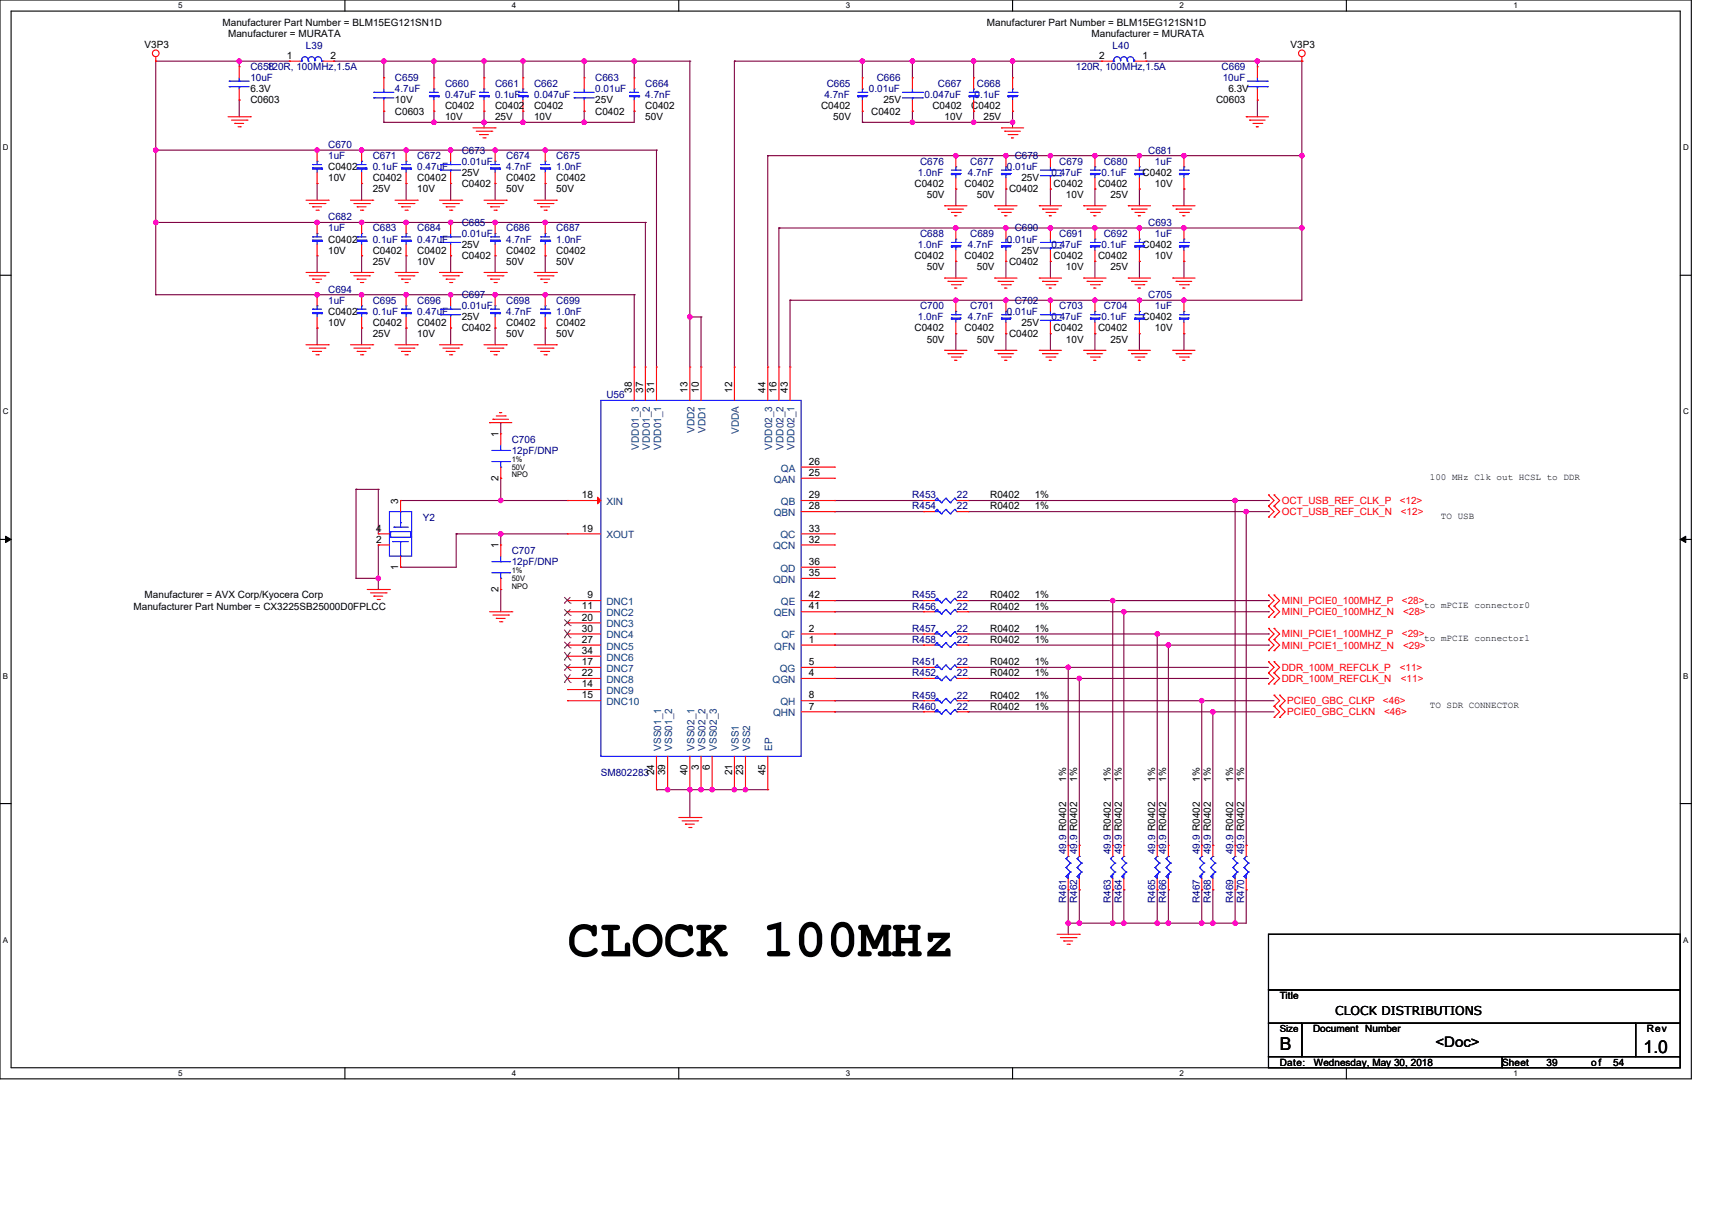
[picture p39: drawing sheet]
<svg xmlns="http://www.w3.org/2000/svg" width="297mm" height="210mm" viewBox="0 0 297 210" stroke-linecap="round" stroke-linejoin="round" font-family="sans-serif">
<defs><g id="words">
<text font-size="9.3" x="98.4" y="166">CLOCK 100MHz</text>
<g font-size="3.1">
<text x="222" y="182.3">B</text>
<text x="285.1" y="182.7">1.0</text>
</g>
<text font-size="2.5" x="249" y="181.8">&lt;Doc&gt;</text>
<text font-size="2.1" x="231.7" y="176.2">CLOCK DISTRIBUTIONS</text>
<g font-size="1.8">
<text x="109.6" y="68.1" transform="rotate(-90 109.6 68.1)">38</text>
<text x="111.6" y="68.1" transform="rotate(-90 111.6 68.1)">37</text>
<text x="113.5" y="68.1" transform="rotate(-90 113.5 68.1)">31</text>
<text x="119.3" y="68.1" transform="rotate(-90 119.3 68.1)">13</text>
<text x="121.2" y="68.1" transform="rotate(-90 121.2 68.1)">10</text>
<text x="127" y="68.1" transform="rotate(-90 127 68.1)">12</text>
<text x="132.8" y="68.1" transform="rotate(-90 132.8 68.1)">44</text>
<text x="134.7" y="68.1" transform="rotate(-90 134.7 68.1)">16</text>
<text x="136.7" y="68.1" transform="rotate(-90 136.7 68.1)">43</text>
<text x="86.5" y="75.9" transform="rotate(-90 86.5 75.9)">1</text>
<text x="86.5" y="83.4" transform="rotate(-90 86.5 83.4)">2</text>
<text x="69.1" y="87.4" transform="rotate(-90 69.1 87.4)">3</text>
<text x="86.5" y="95.2" transform="rotate(-90 86.5 95.2)">1</text>
<text x="69.1" y="98.8" transform="rotate(-90 69.1 98.8)">1</text>
<text x="86.5" y="102.7" transform="rotate(-90 86.5 102.7)">2</text>
<text x="113.5" y="134.6" transform="rotate(-90 113.5 134.6)">24</text>
<text x="115.4" y="134.6" transform="rotate(-90 115.4 134.6)">39</text>
<text x="119.3" y="134.6" transform="rotate(-90 119.3 134.6)">40</text>
<text x="121.2" y="133.6" transform="rotate(-90 121.2 133.6)">3</text>
<text x="123.1" y="133.6" transform="rotate(-90 123.1 133.6)">6</text>
<text x="127" y="134.6" transform="rotate(-90 127 134.6)">21</text>
<text x="128.9" y="134.6" transform="rotate(-90 128.9 134.6)">23</text>
<text x="132.8" y="134.6" transform="rotate(-90 132.8 134.6)">45</text>
</g>
<g font-size="1.8" fill="#004080">
<text x="120.5" y="75.1" transform="rotate(-90 120.5 75.1)">VDD2</text>
<text x="122.4" y="75.1" transform="rotate(-90 122.4 75.1)">VDD1</text>
<text x="128.2" y="75.3" transform="rotate(-90 128.2 75.3)">VDDA</text>
<text x="110.8" y="78" transform="rotate(-90 110.8 78)">VDD01_3</text>
<text x="112.8" y="78" transform="rotate(-90 112.8 78)">VDD01_2</text>
<text x="114.7" y="78" transform="rotate(-90 114.7 78)">VDD01_1</text>
<text x="134" y="78" transform="rotate(-90 134 78)">VDD02_3</text>
<text x="135.9" y="78" transform="rotate(-90 135.9 78)">VDD02_2</text>
<text x="137.8" y="78" transform="rotate(-90 137.8 78)">VDD02_1</text>
<text x="114.7" y="130.3" transform="rotate(-90 114.7 130.3)">VSS01_1</text>
<text x="116.6" y="130.3" transform="rotate(-90 116.6 130.3)">VSS01_2</text>
<text x="120.5" y="130.3" transform="rotate(-90 120.5 130.3)">VSS02_1</text>
<text x="122.4" y="130.3" transform="rotate(-90 122.4 130.3)">VSS02_2</text>
<text x="124.3" y="130.3" transform="rotate(-90 124.3 130.3)">VSS02_3</text>
<text x="128.2" y="130.3" transform="rotate(-90 128.2 130.3)">VSS1</text>
<text x="130.1" y="130.3" transform="rotate(-90 130.1 130.3)">VSS2</text>
<text x="134" y="130.3" transform="rotate(-90 134 130.3)">EP</text>
</g>
<g font-size="1.7">
<text x="38.6" y="4.4">Manufacturer Part Number = BLM15EG121SN1D</text>
<text x="171.2" y="4.4">Manufacturer Part Number = BLM15EG121SN1D</text>
<text x="25.1" y="8.3">V3P3</text>
<text x="39.6" y="6.4">Manufacturer = MURATA</text>
<text x="49.8" y="10.2">1</text>
<text x="57.3" y="10.2">2</text>
<text x="189.4" y="6.4">Manufacturer = MURATA</text>
<text x="190.7" y="10.2">2</text>
<text x="198.2" y="10.2">1</text>
<text x="223.9" y="8.3">V3P3</text>
<text x="43.4" y="16">6.3V</text>
<text x="43.4" y="18">C0603</text>
<text x="68.5" y="18">10V</text>
<text x="103.3" y="18">25V</text>
<text x="153.3" y="18">25V</text>
<text x="211" y="18">C0603</text>
<text x="213.1" y="16">6.3V</text>
<text x="68.5" y="19.9">C0603</text>
<text x="77.2" y="18.9">C0402</text>
<text x="77.2" y="20.9">10V</text>
<text x="85.9" y="18.9">C0402</text>
<text x="85.9" y="20.9">25V</text>
<text x="92.6" y="18.9">C0402</text>
<text x="92.6" y="20.9">10V</text>
<text x="103.3" y="19.9">C0402</text>
<text x="112" y="18.9">C0402</text>
<text x="112" y="20.9">50V</text>
<text x="142.4" y="18.9">C0402</text>
<text x="144.6" y="20.9">50V</text>
<text x="151.1" y="19.9">C0402</text>
<text x="161.8" y="18.9">C0402</text>
<text x="163.9" y="20.9">10V</text>
<text x="168.5" y="18.9">C0402</text>
<text x="170.6" y="20.9">25V</text>
<text x="56.9" y="29.5">C0402</text>
<text x="56.9" y="31.5">10V</text>
<text x="64.7" y="31.5">C0402</text>
<text x="64.7" y="33.4">25V</text>
<text x="72.4" y="31.5">C0402</text>
<text x="72.4" y="33.4">10V</text>
<text x="80.1" y="30.5">25V</text>
<text x="80.1" y="32.4">C0402</text>
<text x="87.8" y="31.5">C0402</text>
<text x="87.8" y="33.4">50V</text>
<text x="96.5" y="31.5">C0402</text>
<text x="96.5" y="33.4">50V</text>
<text x="158.7" y="32.4">C0402</text>
<text x="160.8" y="34.4">50V</text>
<text x="167.3" y="32.4">C0402</text>
<text x="169.5" y="34.4">50V</text>
<text x="175.1" y="33.4">C0402</text>
<text x="177.2" y="31.5">25V</text>
<text x="182.8" y="32.4">C0402</text>
<text x="184.9" y="34.4">10V</text>
<text x="190.5" y="32.4">C0402</text>
<text x="192.6" y="34.4">25V</text>
<text x="198.2" y="30.5">C0402</text>
<text x="200.4" y="32.4">10V</text>
<text x="56.9" y="42.1">C0402</text>
<text x="56.9" y="44">10V</text>
<text x="64.7" y="44">C0402</text>
<text x="64.7" y="46">25V</text>
<text x="72.4" y="44">C0402</text>
<text x="72.4" y="46">10V</text>
<text x="80.1" y="43.1">25V</text>
<text x="80.1" y="45">C0402</text>
<text x="87.8" y="44">C0402</text>
<text x="87.8" y="46">50V</text>
<text x="96.5" y="44">C0402</text>
<text x="96.5" y="46">50V</text>
<text x="158.7" y="45">C0402</text>
<text x="160.8" y="46.9">50V</text>
<text x="167.3" y="45">C0402</text>
<text x="169.5" y="46.9">50V</text>
<text x="175.1" y="46">C0402</text>
<text x="177.2" y="44">25V</text>
<text x="182.8" y="45">C0402</text>
<text x="184.9" y="46.9">10V</text>
<text x="190.5" y="45">C0402</text>
<text x="192.6" y="46.9">25V</text>
<text x="198.2" y="43.1">C0402</text>
<text x="200.4" y="45">10V</text>
<text x="56.9" y="54.6">C0402</text>
<text x="56.9" y="56.6">10V</text>
<text x="64.7" y="56.6">C0402</text>
<text x="64.7" y="58.5">25V</text>
<text x="72.4" y="56.6">C0402</text>
<text x="72.4" y="58.5">10V</text>
<text x="80.1" y="55.6">25V</text>
<text x="80.1" y="57.5">C0402</text>
<text x="87.8" y="56.6">C0402</text>
<text x="87.8" y="58.5">50V</text>
<text x="96.5" y="56.6">C0402</text>
<text x="96.5" y="58.5">50V</text>
<text x="158.7" y="57.5">C0402</text>
<text x="160.8" y="59.5">50V</text>
<text x="167.3" y="57.5">C0402</text>
<text x="169.5" y="59.5">50V</text>
<text x="175.1" y="58.5">C0402</text>
<text x="177.2" y="56.6">25V</text>
<text x="182.8" y="57.5">C0402</text>
<text x="184.9" y="59.5">10V</text>
<text x="190.5" y="57.5">C0402</text>
<text x="192.6" y="59.5">25V</text>
<text x="198.2" y="55.6">C0402</text>
<text x="200.4" y="57.5">10V</text>
<text x="140.3" y="82.6">25</text>
<text x="140.3" y="80.7">26</text>
<text x="100.9" y="86.5">18</text>
<text x="140.3" y="88.4">28</text>
<text x="140.3" y="86.5">29</text>
<text x="171.8" y="86.5">R0402</text>
<text x="171.8" y="88.4">R0402</text>
<text x="179.5" y="86.5">1%</text>
<text x="179.5" y="88.4">1%</text>
<text x="65.2" y="94.2">2</text>
<text x="65.2" y="92.3">4</text>
<text x="100.9" y="92.3">19</text>
<text x="140.3" y="94.2">32</text>
<text x="140.3" y="92.3">33</text>
<text x="140.3" y="100">35</text>
<text x="140.3" y="98.1">36</text>
<text x="23.2" y="105.8">Manufacturer Part Number = CX3225SB25000D0FPLCC</text>
<text x="25.1" y="103.9">Manufacturer = AVX Corp/Kyocera Corp</text>
<text x="100.9" y="105.8">11</text>
<text x="100.9" y="107.7">20</text>
<text x="101.9" y="103.8">9</text>
<text x="140.3" y="105.8">41</text>
<text x="140.3" y="103.8">42</text>
<text x="171.8" y="103.9">R0402</text>
<text x="171.8" y="105.8">R0402</text>
<text x="179.5" y="103.9">1%</text>
<text x="179.5" y="105.8">1%</text>
<text x="100.9" y="109.6">30</text>
<text x="100.9" y="111.6">27</text>
<text x="100.9" y="113.5">34</text>
<text x="140.3" y="111.6">1</text>
<text x="140.3" y="109.6">2</text>
<text x="171.8" y="109.7">R0402</text>
<text x="171.8" y="111.6">R0402</text>
<text x="179.5" y="109.7">1%</text>
<text x="179.5" y="111.6">1%</text>
<text x="100.9" y="119.3">14</text>
<text x="100.9" y="115.4">17</text>
<text x="100.9" y="117.4">22</text>
<text x="140.3" y="117.4">4</text>
<text x="140.3" y="115.4">5</text>
<text x="171.8" y="117.4">R0402</text>
<text x="171.8" y="115.4">R0402</text>
<text x="179.5" y="117.4">1%</text>
<text x="179.5" y="115.4">1%</text>
<text x="100.9" y="121.2">15</text>
<text x="140.3" y="123.1">7</text>
<text x="140.3" y="121.2">8</text>
<text x="171.8" y="123.2">R0402</text>
<text x="171.8" y="121.2">R0402</text>
<text x="179.5" y="123.2">1%</text>
<text x="179.5" y="121.2">1%</text>
<text x="185" y="135.7" transform="rotate(-90 185 135.7)">1%</text>
<text x="186.9" y="135.7" transform="rotate(-90 186.9 135.7)">1%</text>
<text x="192.7" y="135.7" transform="rotate(-90 192.7 135.7)">1%</text>
<text x="194.6" y="135.7" transform="rotate(-90 194.6 135.7)">1%</text>
<text x="200.4" y="135.7" transform="rotate(-90 200.4 135.7)">1%</text>
<text x="202.3" y="135.7" transform="rotate(-90 202.3 135.7)">1%</text>
<text x="208.1" y="135.7" transform="rotate(-90 208.1 135.7)">1%</text>
<text x="210.1" y="135.7" transform="rotate(-90 210.1 135.7)">1%</text>
<text x="213.9" y="135.7" transform="rotate(-90 213.9 135.7)">1%</text>
<text x="215.8" y="135.7" transform="rotate(-90 215.8 135.7)">1%</text>
<text x="222" y="173.4">Title</text>
<text x="222" y="179.1">Size</text>
<text x="227.8" y="179.1">Document Number</text>
<text x="285.7" y="179.1">Rev</text>
<text x="222" y="184.9">Date:</text>
<text x="228" y="184.9">Wednesday, May 30, 2018</text>
<text x="260.6" y="184.9">Sheet</text>
<text x="268.3" y="184.9">39</text>
<text x="276" y="184.9">of</text>
<text x="279.9" y="184.9">54</text>
</g>
<g font-size="1.7" fill="#000080">
<text x="53.1" y="8.5">L39</text>
<text x="193" y="8.5">L40</text>
<text x="43.4" y="12.2">C658</text>
<text x="43.4" y="14.1">10uF</text>
<text x="46.3" y="12.2">120R, 100MHz,1.5A</text>
<text x="68.5" y="14.1">C659</text>
<text x="68.5" y="16">4.7uF</text>
<text x="77.2" y="15.1">C660</text>
<text x="77.2" y="17">0.47uF</text>
<text x="85.9" y="15.1">C661</text>
<text x="85.9" y="17">0.1uF</text>
<text x="92.6" y="15.1">C662</text>
<text x="92.6" y="17">0.047uF</text>
<text x="103.3" y="14.1">C663</text>
<text x="103.3" y="16">0.01uF</text>
<text x="112" y="15.1">C664</text>
<text x="112" y="17">4.7nF</text>
<text x="143" y="17">4.7nF</text>
<text x="143.4" y="15.1">C665</text>
<text x="150.7" y="16">0.01uF</text>
<text x="152.1" y="14.1">C666</text>
<text x="160.4" y="17">0.047uF</text>
<text x="162.7" y="15.1">C667</text>
<text x="169.1" y="17">0.1uF</text>
<text x="169.5" y="15.1">C668</text>
<text x="186.7" y="12.2">120R, 100MHz,1.5A</text>
<text x="211.9" y="12.2">C669</text>
<text x="212.1" y="14.1">10uF</text>
<text x="56.9" y="25.7">C670</text>
<text x="56.9" y="27.6">1uF</text>
<text x="64.7" y="27.6">C671</text>
<text x="64.7" y="29.5">0.1uF</text>
<text x="72.4" y="27.6">C672</text>
<text x="72.4" y="29.5">0.47uF</text>
<text x="80.1" y="26.6">C673</text>
<text x="80.1" y="28.6">0.01uF</text>
<text x="87.8" y="27.6">C674</text>
<text x="87.8" y="29.5">4.7nF</text>
<text x="96.5" y="27.6">C675</text>
<text x="96.5" y="29.5">1.0nF</text>
<text x="159.6" y="28.6">C676</text>
<text x="168.3" y="28.6">C677</text>
<text x="174.7" y="29.5">0.01uF</text>
<text x="176" y="27.6">C678</text>
<text x="183.8" y="28.6">C679</text>
<text x="191.5" y="28.6">C680</text>
<text x="199.2" y="26.6">C681</text>
<text x="200.4" y="28.6">1uF</text>
<text x="159.2" y="30.5">1.0nF</text>
<text x="167.9" y="30.5">4.7nF</text>
<text x="182.4" y="30.5">0.47uF</text>
<text x="191.1" y="30.5">0.1uF</text>
<text x="56.9" y="38.2">C682</text>
<text x="56.9" y="40.2">1uF</text>
<text x="64.7" y="40.2">C683</text>
<text x="72.4" y="40.2">C684</text>
<text x="80.1" y="39.2">C685</text>
<text x="80.1" y="41.1">0.01uF</text>
<text x="87.8" y="40.2">C686</text>
<text x="96.5" y="40.2">C687</text>
<text x="159.6" y="41.1">C688</text>
<text x="168.3" y="41.1">C689</text>
<text x="176" y="40.2">C690</text>
<text x="183.8" y="41.1">C691</text>
<text x="191.5" y="41.1">C692</text>
<text x="199.2" y="39.2">C693</text>
<text x="200.4" y="41.1">1uF</text>
<text x="64.7" y="42.1">0.1uF</text>
<text x="72.4" y="42.1">0.47uF</text>
<text x="87.8" y="42.1">4.7nF</text>
<text x="96.5" y="42.1">1.0nF</text>
<text x="159.2" y="43.1">1.0nF</text>
<text x="167.9" y="43.1">4.7nF</text>
<text x="174.7" y="42.1">0.01uF</text>
<text x="182.4" y="43.1">0.47uF</text>
<text x="191.1" y="43.1">0.1uF</text>
<text x="56.9" y="50.8">C694</text>
<text x="56.9" y="52.7">1uF</text>
<text x="64.7" y="52.7">C695</text>
<text x="72.4" y="52.7">C696</text>
<text x="80.1" y="51.7">C697</text>
<text x="80.1" y="53.7">0.01uF</text>
<text x="87.8" y="52.7">C698</text>
<text x="96.5" y="52.7">C699</text>
<text x="159.6" y="53.7">C700</text>
<text x="168.3" y="53.7">C701</text>
<text x="176" y="52.7">C702</text>
<text x="183.8" y="53.7">C703</text>
<text x="191.5" y="53.7">C704</text>
<text x="199.2" y="51.7">C705</text>
<text x="200.4" y="53.7">1uF</text>
<text x="64.7" y="54.6">0.1uF</text>
<text x="72.4" y="54.6">0.47uF</text>
<text x="87.8" y="54.6">4.7nF</text>
<text x="96.5" y="54.6">1.0nF</text>
<text x="159.2" y="55.6">1.0nF</text>
<text x="167.9" y="55.6">4.7nF</text>
<text x="174.7" y="54.6">0.01uF</text>
<text x="182.4" y="55.6">0.47uF</text>
<text x="191.1" y="55.6">0.1uF</text>
<text x="105.2" y="69.1">U56</text>
<text x="88.8" y="76.8">C706</text>
<text x="88.8" y="78.8">12pF/DNP</text>
<text x="158.3" y="86.5">R453</text>
<text x="158.3" y="88.4">R454</text>
<text x="166" y="86.5">22</text>
<text x="166" y="88.4">22</text>
<text x="73.3" y="90.4">Y2</text>
<text x="88.8" y="98.1">12pF/DNP</text>
<text x="88.8" y="96.1">C707</text>
<text x="158.3" y="103.9">R455</text>
<text x="158.3" y="105.8">R456</text>
<text x="166" y="103.9">22</text>
<text x="166" y="105.8">22</text>
<text x="158.3" y="109.7">R457</text>
<text x="158.3" y="111.6">R458</text>
<text x="166" y="109.7">22</text>
<text x="166" y="111.6">22</text>
<text x="158.3" y="117.4">R452</text>
<text x="158.3" y="115.4">R451</text>
<text x="166" y="117.4">22</text>
<text x="166" y="115.4">22</text>
<text x="158.3" y="123.2">R460</text>
<text x="158.3" y="121.2">R459</text>
<text x="166" y="123.2">22</text>
<text x="166" y="121.2">22</text>
<text x="104.2" y="134.7">SM802283</text>
<text x="185" y="148.3" transform="rotate(-90 185 148.3)">49.9 R0402</text>
<text x="186.9" y="148.3" transform="rotate(-90 186.9 148.3)">49.9 R0402</text>
<text x="192.7" y="148.3" transform="rotate(-90 192.7 148.3)">49.9 R0402</text>
<text x="194.6" y="148.3" transform="rotate(-90 194.6 148.3)">49.9 R0402</text>
<text x="200.4" y="148.3" transform="rotate(-90 200.4 148.3)">49.9 R0402</text>
<text x="202.3" y="148.3" transform="rotate(-90 202.3 148.3)">49.9 R0402</text>
<text x="208.1" y="148.3" transform="rotate(-90 208.1 148.3)">49.9 R0402</text>
<text x="210.1" y="148.3" transform="rotate(-90 210.1 148.3)">49.9 R0402</text>
<text x="213.9" y="148.3" transform="rotate(-90 213.9 148.3)">49.9 R0402</text>
<text x="215.8" y="148.3" transform="rotate(-90 215.8 148.3)">49.9 R0402</text>
<text x="185" y="156.7" transform="rotate(-90 185 156.7)">R461</text>
<text x="186.9" y="156.7" transform="rotate(-90 186.9 156.7)">R462</text>
<text x="192.7" y="156.7" transform="rotate(-90 192.7 156.7)">R463</text>
<text x="194.6" y="156.7" transform="rotate(-90 194.6 156.7)">R464</text>
<text x="200.4" y="156.7" transform="rotate(-90 200.4 156.7)">R465</text>
<text x="202.3" y="156.7" transform="rotate(-90 202.3 156.7)">R466</text>
<text x="208.1" y="156.7" transform="rotate(-90 208.1 156.7)">R467</text>
<text x="210.1" y="156.7" transform="rotate(-90 210.1 156.7)">R468</text>
<text x="213.9" y="156.7" transform="rotate(-90 213.9 156.7)">R469</text>
<text x="215.8" y="156.7" transform="rotate(-90 215.8 156.7)">R470</text>
</g>
<g font-size="1.7" fill="#004080">
<text x="134.2" y="83.8">QAN</text>
<text x="135.5" y="81.9">QA</text>
<text x="105.2" y="87.7">XIN</text>
<text x="134.2" y="89.6">QBN</text>
<text x="135.5" y="87.7">QB</text>
<text x="105.2" y="93.4">XOUT</text>
<text x="134.1" y="95.4">QCN</text>
<text x="135.4" y="93.4">QC</text>
<text x="134.1" y="101.2">QDN</text>
<text x="135.4" y="99.2">QD</text>
<text x="105.2" y="105">DNC1</text>
<text x="105.2" y="107">DNC2</text>
<text x="134.2" y="107">QEN</text>
<text x="135.5" y="105">QE</text>
<text x="105.2" y="108.9">DNC3</text>
<text x="105.2" y="110.8">DNC4</text>
<text x="105.2" y="112.7">DNC5</text>
<text x="134.3" y="112.7">QFN</text>
<text x="135.6" y="110.8">QF</text>
<text x="105.2" y="114.7">DNC6</text>
<text x="105.2" y="116.6">DNC7</text>
<text x="105.2" y="118.5">DNC8</text>
<text x="134" y="118.5">QGN</text>
<text x="135.3" y="116.6">QG</text>
<text x="105.2" y="120.5">DNC9</text>
<text x="105.2" y="122.4">DNC10</text>
<text x="134.1" y="124.3">QHN</text>
<text x="135.4" y="122.4">QH</text>
</g>
<g font-size="1.7" fill="#f00">
<text x="222.4" y="87.4">OCT_USB_REF_CLK_P</text>
<text x="222.4" y="89.4">OCT_USB_REF_CLK_N</text>
<text x="242.8" y="87.4">&lt;12&gt;</text>
<text x="243" y="89.4">&lt;12&gt;</text>
<text x="222.4" y="106.8">MINI_PCIE0_100MHZ_N</text>
<text x="222.4" y="104.8">MINI_PCIE0_100MHZ_P</text>
<text x="243.2" y="104.8">&lt;28&gt;</text>
<text x="243.4" y="106.8">&lt;28&gt;</text>
<text x="222.4" y="112.6">MINI_PCIE1_100MHZ_N</text>
<text x="222.4" y="110.6">MINI_PCIE1_100MHZ_P</text>
<text x="243.2" y="110.6">&lt;29&gt;</text>
<text x="243.4" y="112.6">&lt;29&gt;</text>
<text x="222.4" y="116.4">DDR_100M_REFCLK_P</text>
<text x="222.4" y="118.3">DDR_100M_REFCLK_N</text>
<text x="242.8" y="116.4">&lt;11&gt;</text>
<text x="243" y="118.3">&lt;11&gt;</text>
<text x="223.3" y="124.1">PCIE0_GBC_CLKN</text>
<text x="223.3" y="122.2">PCIE0_GBC_CLKP</text>
<text x="239.9" y="122.2">&lt;46&gt;</text>
<text x="240.1" y="124.1">&lt;46&gt;</text>
</g>
<g font-size="1.6">
<text x="248.1" y="83.3">100 MHz Clk out HCSL to DDR</text>
<text x="250" y="90.1">TO USB</text>
<text x="247.1" y="105.5">to mPCIE connector0</text>
<text x="247.1" y="111.3">to mPCIE connector1</text>
<text x="248.1" y="122.9">TO SDR CONNECTOR</text>
</g>
<g font-size="1.4">
<text x="30.9" y="1.4">5</text>
<text x="88.8" y="1.4">4</text>
<text x="146.7" y="1.4">3</text>
<text x="204.6" y="1.4">2</text>
<text x="262.6" y="1.4">1</text>
<text x=".5" y="26.1">D</text>
<text x="292" y="26.1">D</text>
<text x=".5" y="71.9">C</text>
<text x="292" y="71.9">C</text>
<text x=".5" y="117.8">B</text>
<text x="292" y="117.8">B</text>
<text x=".5" y="163.6">A</text>
<text x="292" y="163.6">A</text>
<text x="30.9" y="186.7">5</text>
<text x="88.8" y="186.7">4</text>
<text x="146.7" y="186.7">3</text>
<text x="204.6" y="186.7">2</text>
<text x="262.6" y="186.7">1</text>
</g>
<g font-size="1.3">
<text x="88.8" y="82.8">NPO</text>
<text x="88.8" y="81.5">50V</text>
<text x="88.8" y="80.1">1%</text>
<text x="88.8" y="100.8">50V</text>
<text x="88.8" y="99.5">1%</text>
<text x="88.8" y="102.2">NPO</text>
</g>
</g></defs>
<path d="M0 0h293.4v187.2h-293.4zM1.9 1.9h289.6v183.4h-289.6z" fill="none" stroke="#000" stroke-width=".19"/>
<g fill="#fff">
<path d="M30.9 .2h.7v1.5h-.7z"/>
<path d="M30.9 185.5h.7v1.5h-.7z"/>
</g>
<path d="M59.8 0v1.9M59.8 185.3v1.9" fill="none" stroke="#000" stroke-width=".19"/>
<g fill="#fff">
<path d="M88.8 .2h.8v1.5h-.8z"/>
<path d="M88.8 185.5h.8v1.5h-.8z"/>
</g>
<path d="M117.8 0v1.9M117.8 185.3v1.9" fill="none" stroke="#000" stroke-width=".19"/>
<g fill="#fff">
<path d="M146.7 .2h.8v1.5h-.8z"/>
<path d="M146.7 185.5h.8v1.5h-.8z"/>
</g>
<path d="M175.7 0v1.9M175.7 185.3v1.9" fill="none" stroke="#000" stroke-width=".19"/>
<g fill="#fff">
<path d="M204.6 .2h.8v1.5h-.8z"/>
<path d="M204.6 185.5h.8v1.5h-.8z"/>
</g>
<path d="M233.6 0v1.9M233.6 185.3v1.9" fill="none" stroke="#000" stroke-width=".19"/>
<g fill="#fff">
<path d="M262.5 .2h.8v1.5h-.8z"/>
<path d="M262.5 185.5h.8v1.5h-.8z"/>
<path d="M.5 24.8h1v1.6h-1z"/>
<path d="M292 24.8h1v1.6h-1z"/>
<path d="M.5 70.7h1v1.5h-1z"/>
<path d="M292 70.7h1v1.5h-1z"/>
</g>
<path d="M0 47.8h1.9M291.5 47.8h1.9" fill="none" stroke="#000" stroke-width=".19"/>
<g fill="#fff">
<path d="M.5 116.5h.9v1.6h-.9z"/>
<path d="M292 116.5h.9v1.6h-.9z"/>
</g>
<path d="M0 93.6h1.9M291.5 93.6h1.9" fill="none" stroke="#000" stroke-width=".19"/>
<path d="M1 93.1l.9 .5-.9 .6zM291.5 93.6l.9-.5v1.1z" fill="#000" stroke="#000" stroke-width=".17"/>
<g fill="#fff">
<path d="M.5 162.4h.9v1.5h-.9z"/>
<path d="M292 162.4h.9v1.5h-.9z"/>
</g>
<path d="M0 139.5h1.9M291.5 139.5h1.9M220.1 162.1h71.4v9.7h-71.4zM220.1 171.8h71.4v5.8h-71.4zM220.1 177.6h5.7v5.8h-5.7zM225.8 177.6h58v5.8h-58zM283.8 177.6h7.7v5.8h-7.7zM220.1 183.4h40.5v1.9h-40.5zM260.6 183.4h30.9v1.9h-30.9z" fill="none" stroke="#000" stroke-width=".19"/>
<g fill="none" stroke="#800040" stroke-width=".19">
<path d="M27 10.6h.1M27 10.6h23.2M27 10.6v40.5M41.5 10.6h.1M41.5 17.4h.1M41.5 10.6v1M41.5 17.4v2.9M50.2 10.6h.1M57.9 10.6h.1M57.9 10.6h61.8M66.6 10.6h.1M66.6 19.3h.1"/>
<path d="M66.6 10.6v2.9M66.6 19.3v1.9M75.3 10.6h.1M75.3 19.3h.1M75.3 10.6v2.9M75.3 19.3v1.9M84 10.6h.1M84 19.3h.1M84 10.6v2.9M84 19.3v2.9M90.7 10.6h.1M90.7 19.3h.1"/>
<path d="M90.7 10.6v2.9M90.7 19.3v1.9M101.3 10.6h.1M101.3 19.3h.1M101.3 10.6v2.9M101.3 19.3v1.9M110 10.6h.1M110 19.3h.1M110 10.6v2.9M110 19.3v1.9h-43.4M119.7 10.6h.1M119.7 10.6v53.1"/>
<path d="M127.4 10.6h.1M127.4 10.6h63.7M127.4 10.6v53.1M149.6 10.6h.1M149.6 19.3h.1M149.6 10.6v2.9M149.6 19.3v1.9M158.3 10.6h.1M158.3 19.3h.1M158.3 10.6v2.9M158.3 19.3v1.9M168.9 10.6h.1"/>
<path d="M168.9 19.3h.1M168.9 10.6v2.9M168.9 19.3v1.9M175.7 10.6h.1M175.7 19.3h.1M175.7 10.6v2.9M175.7 19.3v2.9M198.8 10.6h27M218.1 10.6h.1M218.1 17.4h.1M218.1 10.6v1M218.1 17.4v2.9"/>
<path d="M225.8 10.6h.1M225.8 10.6v41.5h-88.7M27 38.6h.1M27 26.1h.1M27 38.6h85M27 26.1h86.9M55 31.8h.1M55 38.6h.1M55 26.1h.1M55 31.8v2.9M62.7 31.8h.1M62.7 38.6h.1"/>
<path d="M62.7 26.1h.1M62.7 31.8v2.9M66.6 21.2h.1M70.5 31.8h.1M70.5 38.6h.1M70.5 26.1h.1M70.5 31.8v2.9M75.3 21.2h.1M78.2 31.8h.1M78.2 38.6h.1M78.2 26.1h.1M78.2 31.8v2.9"/>
<path d="M84 21.2h.1M85.9 31.8h.1M85.9 38.6h.1M85.9 26.1h.1M85.9 31.8v2.9M90.7 21.2h.1M94.6 31.8h.1M94.6 38.6h.1M94.6 26.1h.1M94.6 31.8v2.9M101.3 21.2h.1M112 38.6h.1"/>
<path d="M112 38.6v25.1M113.9 26.1h.1M113.9 26.1v37.6M133.2 27h.1M133.2 27h92.6M133.2 27v36.7M135.1 39.6h.1M135.1 39.6h90.7M135.1 39.6v24.1M149.6 21.2h.1M149.6 21.2h26.1M158.3 21.2h.1"/>
<path d="M165.8 32.8h.1M165.8 39.6h.1M165.8 27h.1M165.8 32.8v2.9M168.9 21.2h.1M174.5 32.8h.1M174.5 39.6h.1M174.5 27h.1M174.5 32.8v2.9M175.7 21.2h.1M182.2 32.8h.1M182.2 39.6h.1"/>
<path d="M182.2 27h.1M182.2 32.8v2.9M189.9 32.8h.1M189.9 39.6h.1M189.9 27h.1M189.9 32.8v2.9M197.7 32.8h.1M197.7 39.6h.1M197.7 27h.1M197.7 32.8v2.9M205.4 32.8h.1M205.4 39.6h.1"/>
<path d="M205.4 27h.1M205.4 32.8v2.9M225.8 39.6h.1M225.8 27h.1M27 51.1h.1M27 51.1h83M55 51.1h.1M55 56.9h.1M55 44.4h.1M55 44.4v2.9M55 56.9v2.9M62.7 51.1h.1"/>
<path d="M62.7 56.9h.1M62.7 44.4h.1M62.7 44.4v2.9M62.7 56.9v2.9M70.5 56.9h.1M70.5 51.1h.1M70.5 44.4h.1M70.5 44.4v2.9M70.5 56.9v2.9M78.2 51.1h.1M78.2 56.9h.1M78.2 44.4h.1"/>
<path d="M78.2 44.4v2.9M78.2 56.9v2.9M85.9 51.1h.1M85.9 56.9h.1M85.9 44.4h.1M85.9 44.4v2.9M85.9 56.9v2.9M94.6 51.1h.1M94.6 56.9h.1M94.6 44.4h.1M94.6 44.4v2.9M94.6 56.9v2.9"/>
<path d="M110 51.1h.1M110 51.1v12.6M119.7 55h.1M119.7 55h1.9M121.6 55h.1M121.6 55v8.7M137.1 52.1h.1M137.1 52.1v11.6M165.8 45.4h.1M165.8 52.1h.1M165.8 57.9h.1M165.8 45.4v2.9"/>
<path d="M165.8 57.9v2.9M174.5 45.4h.1M174.5 52.1h.1M174.5 57.9h.1M174.5 45.4v2.9M174.5 57.9v2.9M182.2 45.4h.1M182.2 52.1h.1M182.2 57.9h.1M182.2 45.4v2.9M182.2 57.9v2.9M189.9 45.4h.1"/>
<path d="M189.9 57.9h.1M189.9 52.1h.1M189.9 45.4v2.9M189.9 57.9v2.9M197.7 45.4h.1M197.7 57.9h.1M197.7 52.1h.1M197.7 45.4v2.9M197.7 57.9v2.9M205.4 45.4h.1M205.4 52.1h.1M205.4 57.9h.1"/>
<path d="M205.4 45.4v2.9M205.4 57.9v2.9M86.9 73.4h.1M86.9 73.4v1.9M61.8 84.9h.1M61.8 84.9h3.8M61.8 84.9v15.5M65.6 94.6h.1M65.6 84.9h.1M65.6 84.9v7.8M65.6 94.6v7.7M69.5 86.9h.1"/>
<path d="M69.5 98.4h.1M69.5 86.9h28.9M79.1 92.7h.1M79.1 92.7h19.3M79.1 92.7v5.7h-9.6M86.9 92.7h.1M86.9 83h.1M86.9 86.9h.1M86.9 83v3.9M86.9 92.7v1.9M144.8 86.9h.1M144.8 88.8h.1"/>
<path d="M144.8 86.9h15.4M144.8 88.8h15.4M167.9 86.9h52.2M167.9 88.8h52.2M214.3 86.9h.1M214.3 86.9v59.8M216.2 88.8h.1M216.2 88.8v57.9M220.1 86.9h.1M220.1 88.8h.1M61.8 100.4h.1M61.8 100.4h3.8"/>
<path d="M65.6 100.4h.1M86.9 102.3h.1M86.9 102.3v3.9M144.8 115.8h.1M144.8 117.8h.1M144.8 104.2h.1M144.8 106.2h.1M144.8 110h.1M144.8 112h.1M144.8 115.8h15.4M144.8 117.8h15.4M144.8 104.2h15.4"/>
<path d="M144.8 106.2h15.4M144.8 110h15.4M144.8 112h15.4M167.9 115.8h.1M167.9 117.8h.1M167.9 115.8h52.2M167.9 117.8h52.2M167.9 104.2h52.2M167.9 106.2h52.2M167.9 110h52.2M167.9 112h52.2M185.3 115.8h.1"/>
<path d="M185.3 115.8v30.9M187.2 117.8h.1M187.2 117.8v28.9M193 104.2h.1M193 104.2v42.5M195 106.2h.1M195 106.2v40.5M200.8 110h.1M200.8 110v36.7M202.7 112h.1M202.7 112v34.7M220.1 104.2h.1"/>
<path d="M220.1 106.2h.1M220.1 112h.1M220.1 110h.1M113.9 137.1h.1M113.9 137.1h19.3M115.8 137.1h.1M119.7 137.1h.1M119.7 137.1v4.8M121.6 137.1h.1M123.5 137.1h.1M127.4 137.1h.1M129.3 137.1h.1"/>
<path d="M144.8 123.5h.1M144.8 121.6h.1M144.8 123.5h15.4M144.8 121.6h15.4M167.9 121.6h.1M167.9 123.5h.1M167.9 123.5h53.1M167.9 121.6h53.1M208.5 121.6h.1M208.5 121.6v25.1M210.4 123.5h.1M210.4 123.5v23.2"/>
<path d="M119.7 141.9h.1M185.3 154.4h.1M185.3 146.7h.1M185.3 154.4v7.7M187.2 154.4h.1M187.2 146.7h.1M187.2 154.4v5.8M193 154.4h.1M193 154.4v5.8M195 154.4h.1M195 154.4v5.8M200.8 154.4h.1"/>
<path d="M200.8 154.4v5.8M202.7 154.4h.1M202.7 154.4v5.8M208.5 154.4h.1M208.5 146.7h.1M208.5 154.4v5.8M210.4 154.4h.1M210.4 146.7h.1M210.4 154.4v5.8M214.3 154.4h.1M214.3 146.7h.1M214.3 154.4v5.8"/>
<path d="M216.2 154.4h.1M216.2 146.7h.1M216.2 154.4v5.8h-30.9M185.3 160.2h.1M187.2 160.2h.1M193 160.2h.1M195 160.2h.1M200.8 160.2h.1M202.7 160.2h.1M208.5 160.2h.1M214.3 160.2h.1"/>
</g>
<g fill="#f0f" stroke="#f0f" stroke-width=".19">
<circle cx="41.5" cy="10.6" r=".38"/>
<circle cx="55" cy="51.1" r=".38"/>
<circle cx="94.6" cy="51.1" r=".38"/>
<circle cx="27" cy="26.1" r=".38"/>
<circle cx="86.9" cy="86.9" r=".38"/>
<circle cx="86.9" cy="92.6" r=".38"/>
<circle cx="65.6" cy="100.4" r=".38"/>
<circle cx="115.8" cy="137" r=".38"/>
<circle cx="119.7" cy="137" r=".38"/>
<circle cx="121.6" cy="137" r=".38"/>
<circle cx="127.4" cy="137" r=".38"/>
<circle cx="123.5" cy="137" r=".38"/>
<circle cx="129.3" cy="137" r=".38"/>
<circle cx="62.7" cy="51.1" r=".38"/>
<circle cx="78.2" cy="51.1" r=".38"/>
<circle cx="70.5" cy="51.1" r=".38"/>
<circle cx="85.9" cy="51.1" r=".38"/>
<circle cx="55" cy="38.6" r=".38"/>
<circle cx="62.7" cy="38.6" r=".38"/>
<circle cx="78.2" cy="38.6" r=".38"/>
<circle cx="70.5" cy="38.6" r=".38"/>
<circle cx="85.9" cy="38.6" r=".38"/>
<circle cx="55" cy="26.1" r=".38"/>
<circle cx="62.7" cy="26.1" r=".38"/>
<circle cx="78.2" cy="26.1" r=".38"/>
<circle cx="70.5" cy="26.1" r=".38"/>
<circle cx="85.9" cy="26.1" r=".38"/>
<circle cx="27" cy="38.6" r=".38"/>
<circle cx="94.6" cy="38.6" r=".38"/>
<circle cx="94.6" cy="26.1" r=".38"/>
<circle cx="119.7" cy="55" r=".38"/>
<circle cx="75.3" cy="10.6" r=".38"/>
<circle cx="66.6" cy="10.6" r=".38"/>
<circle cx="84" cy="10.6" r=".38"/>
<circle cx="90.7" cy="10.6" r=".38"/>
<circle cx="101.3" cy="10.6" r=".38"/>
<circle cx="110" cy="10.6" r=".38"/>
<circle cx="84" cy="21.2" r=".38"/>
<circle cx="90.7" cy="21.2" r=".38"/>
<circle cx="101.3" cy="21.2" r=".38"/>
<circle cx="75.3" cy="21.2" r=".38"/>
<circle cx="165.8" cy="39.6" r=".38"/>
<circle cx="174.5" cy="39.6" r=".38"/>
<circle cx="189.9" cy="39.6" r=".38"/>
<circle cx="182.2" cy="39.6" r=".38"/>
<circle cx="165.8" cy="27" r=".38"/>
<circle cx="174.5" cy="27" r=".38"/>
<circle cx="189.9" cy="27" r=".38"/>
<circle cx="182.2" cy="27" r=".38"/>
<circle cx="197.7" cy="27" r=".38"/>
<circle cx="225.8" cy="39.6" r=".38"/>
<circle cx="205.4" cy="39.6" r=".38"/>
<circle cx="225.8" cy="27" r=".38"/>
<circle cx="205.4" cy="27" r=".38"/>
<circle cx="165.8" cy="52.1" r=".38"/>
<circle cx="205.4" cy="52.1" r=".38"/>
<circle cx="174.5" cy="52.1" r=".38"/>
<circle cx="189.9" cy="52.1" r=".38"/>
<circle cx="182.2" cy="52.1" r=".38"/>
<circle cx="175.7" cy="10.6" r=".38"/>
<circle cx="168.9" cy="10.6" r=".38"/>
<circle cx="158.3" cy="10.6" r=".38"/>
<circle cx="149.6" cy="10.6" r=".38"/>
<circle cx="158.3" cy="21.2" r=".38"/>
<circle cx="175.7" cy="21.2" r=".38"/>
<circle cx="168.9" cy="21.2" r=".38"/>
<circle cx="197.7" cy="52.1" r=".38"/>
<circle cx="197.7" cy="39.6" r=".38"/>
<circle cx="193" cy="104.2" r=".38"/>
<circle cx="195" cy="106.2" r=".38"/>
<circle cx="200.8" cy="110" r=".38"/>
<circle cx="202.7" cy="112" r=".38"/>
<circle cx="214.3" cy="160.2" r=".38"/>
<circle cx="210.4" cy="160.2" r=".38"/>
<circle cx="214.3" cy="86.9" r=".38"/>
<circle cx="216.2" cy="88.8" r=".38"/>
<circle cx="185.3" cy="160.2" r=".38"/>
<circle cx="187.2" cy="160.2" r=".38"/>
<circle cx="193" cy="160.2" r=".38"/>
<circle cx="200.8" cy="160.2" r=".38"/>
<circle cx="202.7" cy="160.2" r=".38"/>
<circle cx="208.5" cy="160.2" r=".38"/>
<circle cx="195" cy="160.2" r=".38"/>
<circle cx="218.1" cy="10.6" r=".38"/>
<circle cx="210.4" cy="123.5" r=".38"/>
<circle cx="208.5" cy="121.6" r=".38"/>
<circle cx="185.3" cy="115.8" r=".38"/>
<circle cx="187.2" cy="117.7" r=".38"/>
</g>
<g fill="none" stroke="#f00" stroke-width=".19">
<path d="M27 10.6h.1M27 9.8v.8M41.5 17.4h.1M41.5 11.6h.1M41.5 11.6v1.9M41.5 15.4v2M50.2 10.6h.1M50.2 10.6h1.9M56 10.6h1.9M57.9 10.6h.1M66.6 19.3h.1M66.6 13.5h.1"/>
<path d="M66.6 13.5v1.9M66.6 17.4v1.9M75.3 19.3h.1M75.3 13.5h.1M75.3 13.5v1.9M75.3 17.4v1.9M84 19.3h.1M84 13.5h.1M84 13.5v1.9M84 17.4v1.9M90.7 19.3h.1M90.7 13.5h.1"/>
<path d="M90.7 13.5v1.9M90.7 17.4v1.9M101.3 19.3h.1M101.3 13.5h.1M101.3 13.5v1.9M101.3 17.4v1.9M110 19.3h.1M110 13.5h.1M110 13.5v1.9M110 17.4v1.9M149.6 19.3h.1M149.6 13.5h.1"/>
<path d="M149.6 13.5v1.9M149.6 17.4v1.9M158.3 19.3h.1M158.3 13.5h.1M158.3 13.5v1.9M158.3 17.4v1.9M168.9 19.3h.1M168.9 13.5h.1M168.9 13.5v1.9M168.9 17.4v1.9M175.7 19.3h.1M175.7 13.5h.1"/>
<path d="M175.7 13.5v1.9M175.7 17.4v1.9M191.1 10.6h.1M191.1 10.6h1.9M196.9 10.6h1.9M198.8 10.6h.1M218.1 17.4h.1M218.1 11.6h.1M218.1 11.6v1.9M218.1 15.4v2M225.8 10.6h.1M225.8 9.8v.8"/>
<path d="M39.6 20.3h3.8M40.2 20.8h2.7M40.7 21.4h.1M40.7 21.4h1.6M41.3 22h.4M41.7 22h.1M42.9 20.8h.1M43.4 20.3h.1M53.1 34.7h3.8M53.7 35.3h2.7M54.2 35.9h.1M54.2 35.9h1.6"/>
<path d="M54.8 36.5h.4M55 31.8h.1M55 26.1h.1M55 38.6h.1M55 26.1v1.9M55 29.9v1.9M55 38.6v1.9M55.2 36.5h.1M56.4 35.3h.1M56.9 34.7h.1M60.8 34.7h3.9M61.4 35.3h2.7"/>
<path d="M62 35.9h.1M62 35.9h1.5M62.5 36.5h.4M62.7 31.8h.1M62.7 26.1h.1M62.7 38.6h.1M62.7 26.1v1.9M62.7 29.9v1.9M62.7 38.6v1.9M62.9 36.5h.1M64.1 35.3h.1M64.7 34.7h.1"/>
<path d="M68.5 34.7h3.9M69.1 35.3h2.7M69.7 35.9h.1M69.7 35.9h1.5M70.3 36.5h.3M70.5 31.8h.1M70.5 26.1h.1M70.5 38.6h.1M70.5 26.1v1.9M70.5 29.9v1.9M70.5 38.6v1.9M70.6 36.5h.1"/>
<path d="M71.8 35.3h.1M72.4 34.7h.1M76.2 34.7h3.9M76.8 35.3h2.7M77.4 35.9h.1M77.4 35.9h1.6M78 36.5h.4M78.2 31.8h.1M78.2 26.1h.1M78.2 38.6h.1M78.2 26.1v1.9M78.2 29.9v1.9"/>
<path d="M78.2 38.6v1.9M78.4 36.5h.1M79.5 35.3h.1M80.1 34.7h.1M82 22.2h3.9M82.6 22.8h2.7M83.2 23.4h.1M83.2 23.4h1.5M83.8 23.9h.4M84 34.7h3.8M84.2 23.9h.1M84.6 35.3h2.6"/>
<path d="M85.1 35.9h.1M85.1 35.9h1.6M85.3 22.8h.1M85.7 36.5h.4M85.9 22.2h.1M85.9 38.6h.1M85.9 31.8h.1M85.9 26.1h.1M85.9 26.1v1.9M85.9 29.9v1.9M85.9 38.6v1.9M86.1 36.5h.1"/>
<path d="M87.2 35.3h.1M87.8 34.7h.1M92.7 34.7h3.8M93.2 35.3h2.7M93.8 35.9h.1M93.8 35.9h1.6M94.4 36.5h.4M94.6 31.8h.1M94.6 26.1h.1M94.6 38.6h.1M94.6 26.1v1.9M94.6 29.9v1.9"/>
<path d="M94.6 38.6v1.9M94.8 36.5h.1M95.9 35.3h.1M96.5 34.7h.1M163.9 35.7h.1M163.9 35.7h3.8M164.5 36.3h.1M164.5 36.3h2.7M165 36.9h1.6M165.6 37.4h.1M165.6 37.4h.4M165.8 39.6h.1"/>
<path d="M165.8 32.8h.1M165.8 27h.1M165.8 27v2M165.8 30.9v1.9M165.8 39.6v1.9M166.6 36.9h.1M172.6 35.7h.1M172.6 35.7h3.8M173.2 36.3h.1M173.2 36.3h2.7M173.7 22.2h.1M173.7 22.2h3.9"/>
<path d="M173.7 36.9h1.6M174.3 37.4h.1M174.3 22.8h.1M174.3 22.8h2.7M174.3 37.4h.4M174.5 32.8h.1M174.5 27h.1M174.5 39.6h.1M174.5 27v2M174.5 30.9v1.9M174.5 39.6v1.9M174.9 23.4h1.5"/>
<path d="M175.3 36.9h.1M175.5 23.9h.1M175.5 23.9h.4M176.4 23.4h.1M180.3 35.7h.1M180.3 35.7h3.9M180.9 36.3h.1M180.9 36.3h2.7M181.5 36.9h1.5M182 37.4h.1M182 37.4h.4M182.2 32.8h.1"/>
<path d="M182.2 27h.1M182.2 39.6h.1M182.2 27v2M182.2 30.9v1.9M182.2 39.6v1.9M183 36.9h.1M188 35.7h.1M188 35.7h3.9M188.6 36.3h.1M188.6 36.3h2.7M189.2 36.9h1.5M189.8 37.4h.1"/>
<path d="M189.8 37.4h.3M189.9 39.6h.1M189.9 32.8h.1M189.9 27h.1M189.9 27v2M189.9 30.9v1.9M189.9 39.6v1.9M190.7 36.9h.1M195.7 35.7h.1M195.7 35.7h3.9M196.3 36.3h.1M196.3 36.3h2.7"/>
<path d="M196.9 36.9h1.5M197.5 37.4h.1M197.5 37.4h.4M197.7 32.8h.1M197.7 27h.1M197.7 39.6h.1M197.7 27v2M197.7 30.9v1.9M197.7 39.6v1.9M198.4 36.9h.1M203.5 35.7h.1M203.5 35.7h3.8"/>
<path d="M204 36.3h.1M204 36.3h2.7M204.6 36.9h1.6M205.2 37.4h.1M205.2 37.4h.4M205.4 32.8h.1M205.4 27h.1M205.4 39.6h.1M205.4 27v2M205.4 30.9v1.9M205.4 39.6v1.9M206.2 36.9h.1"/>
<path d="M216.2 20.3h.1M216.2 20.3h3.9M216.8 20.8h.1M216.8 20.8h2.7M217.4 21.4h1.5M217.9 22h.1M217.9 22h.4M218.9 21.4h.1M53.1 59.8h3.8M53.1 47.3h3.8M53.7 47.9h2.7M54.2 48.5h.1"/>
<path d="M54.2 48.5h1.6M54.8 49h.4M55 56.9h.1M55 51.1h.1M55 44.4h.1M55 42.5v1.9M55 51.1v2M55 55v1.9M55.2 49h.1M56.4 47.9h.1M56.9 59.8h.1M56.9 47.3h.1"/>
<path d="M60.8 59.8h3.9M60.8 47.3h3.9M61.4 47.9h2.7M62 48.5h.1M62 48.5h1.5M62.5 49h.4M62.7 56.9h.1M62.7 51.1h.1M62.7 44.4h.1M62.7 42.5v1.9M62.7 51.1v2M62.7 55v1.9"/>
<path d="M62.9 49h.1M64.1 47.9h.1M64.7 59.8h.1M64.7 47.3h.1M68.5 59.8h3.9M68.5 47.3h3.9M69.1 47.9h2.7M69.7 48.5h.1M69.7 48.5h1.5M70.3 49h.3M70.5 56.9h.1M70.5 51.1h.1"/>
<path d="M70.5 44.4h.1M70.5 42.5v1.9M70.5 51.1v2M70.5 55v1.9M70.6 49h.1M71.8 47.9h.1M72.4 59.8h.1M72.4 47.3h.1M76.2 59.8h3.9M76.2 47.3h3.9M76.8 47.9h2.7M77.4 48.5h.1"/>
<path d="M77.4 48.5h1.6M78 49h.4M78.2 44.4h.1M78.2 56.9h.1M78.2 51.1h.1M78.2 42.5v1.9M78.2 51.1v2M78.2 55v1.9M78.4 49h.1M79.5 47.9h.1M80.1 59.8h.1M80.1 47.3h.1"/>
<path d="M84 59.8h3.8M84 47.3h3.8M84.6 47.9h2.6M85.1 48.5h.1M85.1 48.5h1.6M85.7 49h.4M85.9 44.4h.1M85.9 56.9h.1M85.9 51.1h.1M85.9 42.5v1.9M85.9 51.1v2M85.9 55v1.9"/>
<path d="M86.1 49h.1M87.2 47.9h.1M87.8 59.8h.1M87.8 47.3h.1M92.7 59.8h3.8M92.7 47.3h3.8M93.2 47.9h2.7M93.8 48.5h.1M93.8 48.5h1.6M94.4 49h.4M94.6 44.4h.1M94.6 56.9h.1"/>
<path d="M94.6 51.1h.1M94.6 42.5v1.9M94.6 51.1v2M94.6 55v1.9M94.8 49h.1M95.9 47.9h.1M96.5 59.8h.1M96.5 47.3h.1M163.9 48.3h.1M163.9 48.3h3.8M164.5 48.8h.1M164.5 48.8h2.7"/>
<path d="M165 49.4h1.6M165.6 50h.1M165.6 50h.4M165.8 45.4h.1M165.8 57.9h.1M165.8 52.1h.1M165.8 43.4v2M165.8 52.1v1.9M165.8 56v1.9M166.6 49.4h.1M172.6 48.3h.1M172.6 48.3h3.8"/>
<path d="M173.2 48.8h.1M173.2 48.8h2.7M173.7 49.4h1.6M174.3 50h.1M174.3 50h.4M174.5 45.4h.1M174.5 57.9h.1M174.5 52.1h.1M174.5 43.4v2M174.5 52.1v1.9M174.5 56v1.9M175.3 49.4h.1"/>
<path d="M180.3 48.3h.1M180.3 48.3h3.9M180.9 48.8h.1M180.9 48.8h2.7M181.5 49.4h1.5M182 50h.1M182 50h.4M182.2 45.4h.1M182.2 57.9h.1M182.2 52.1h.1M182.2 43.4v2M182.2 52.1v1.9"/>
<path d="M182.2 56v1.9M183 49.4h.1M188 48.3h.1M188 48.3h3.9M188.6 48.8h.1M188.6 48.8h2.7M189.2 49.4h1.5M189.8 50h.1M189.8 50h.3M189.9 57.9h.1M189.9 52.1h.1M189.9 45.4h.1"/>
<path d="M189.9 43.4v2M189.9 52.1v1.9M189.9 56v1.9M190.7 49.4h.1M195.7 48.3h.1M195.7 48.3h3.9M196.3 48.8h.1M196.3 48.8h2.7M196.9 49.4h1.5M197.5 50h.1M197.5 50h.4M197.7 57.9h.1"/>
<path d="M197.7 52.1h.1M197.7 45.4h.1M197.7 43.4v2M197.7 52.1v1.9M197.7 56v1.9M198.4 49.4h.1M203.5 48.3h.1M203.5 48.3h3.8M204 48.8h.1M204 48.8h2.7M204.6 49.4h1.6M205.2 50h.1"/>
<path d="M205.2 50h.4M205.4 57.9h.1M205.4 52.1h.1M205.4 45.4h.1M205.4 43.4v2M205.4 52.1v1.9M205.4 56v1.9M206.2 49.4h.1M53.7 60.4h2.7M54.2 61h.1M54.2 61h1.6M54.8 61.6h.4"/>
<path d="M55.2 61.6h.1M56.4 60.4h.1M61.4 60.4h2.7M62 61h.1M62 61h1.5M62.5 61.6h.4M62.9 61.6h.1M64.1 60.4h.1M69.1 60.4h2.7M69.7 61h.1M69.7 61h1.5M70.3 61.6h.3"/>
<path d="M70.6 61.6h.1M71.8 60.4h.1M76.8 60.4h2.7M77.4 61h.1M77.4 61h1.6M78 61.6h.4M78.4 61.6h.1M79.5 60.4h.1M84.6 60.4h2.6M84.9 73.4h.1M84.9 73.4h3.9M85.1 61h.1"/>
<path d="M85.1 61h1.6M85.5 72.8h.1M85.5 72.8h2.7M85.7 61.6h.4M86.1 61.6h.1M86.1 72.2h1.5M86.7 71.6h.1M86.7 71.6h.4M86.9 75.3h.1M86.9 75.3v1.9M87.2 60.4h.1M87.6 72.2h.1"/>
<path d="M93.2 60.4h2.7M93.8 61h.1M93.8 61h1.6M94.4 61.6h.4M94.8 61.6h.1M95.9 60.4h.1M110 63.7h.1M110 63.7v5.8M112 63.7h.1M112 63.7v5.8M113.9 63.7h.1M113.9 63.7v5.8"/>
<path d="M119.7 63.7h.1M119.7 63.7v5.8M121.6 63.7h.1M121.6 63.7v5.8M127.4 63.7h.1M127.4 63.7v5.8M133.2 63.7h.1M133.2 63.7v5.8M135.1 63.7h.1M135.1 63.7v5.8M137.1 63.7h.1M137.1 63.7v5.8"/>
<path d="M163.9 60.8h.1M163.9 60.8h3.8M164.5 61.4h.1M164.5 61.4h2.7M165 62h1.6M165.6 62.5h.1M165.6 62.5h.4M166.6 62h.1M172.6 60.8h.1M172.6 60.8h3.8M173.2 61.4h.1M173.2 61.4h2.7"/>
<path d="M173.7 62h1.6M174.3 62.5h.1M174.3 62.5h.4M175.3 62h.1M180.3 60.8h.1M180.3 60.8h3.9M180.9 61.4h.1M180.9 61.4h2.7M181.5 62h1.5M182 62.5h.1M182 62.5h.4M183 62h.1"/>
<path d="M188 60.8h.1M188 60.8h3.9M188.6 61.4h.1M188.6 61.4h2.7M189.2 62h1.5M189.8 62.5h.1M189.8 62.5h.3M190.7 62h.1M195.7 60.8h.1M195.7 60.8h3.9M196.3 61.4h.1M196.3 61.4h2.7"/>
<path d="M196.9 62h1.5M197.5 62.5h.1M197.5 62.5h.4M198.4 62h.1M203.5 60.8h.1M203.5 60.8h3.8M204 61.4h.1M204 61.4h2.7M204.6 62h1.6M205.2 62.5h.1M205.2 62.5h.4M206.2 62h.1"/>
<path d="M65.6 94.6h.1M65.6 92.7h.1M65.6 94.6h2M65.6 92.7h2M69.5 98.4h.1M69.5 86.9h.1M69.5 86.9v1.9M69.5 96.5v1.9M86.9 83h.1M86.9 94.6h.1M86.9 81.1v1.9M86.9 94.6v1.9"/>
<path d="M98.4 86.9h.1M98.4 92.7h.1M98.4 92.7h5.8M98.4 86.9h5.8M139 94.6h5.8M139 92.7h5.8M139 86.9h5.8M139 83h5.8M139 81.1h5.8M139 88.8h5.8M139 98.4h5.8M144.8 83h.1"/>
<path d="M144.8 81.1h.1M144.8 88.8h.1M144.8 86.9h.1M144.8 94.6h.1M144.8 92.7h.1M144.8 98.4h.1M160.2 86.9h.1M160.2 88.8h.1M160.2 86.9h1.9M160.2 88.8h1.9M166 86.9h1.9M166 88.8h1.9"/>
<path d="M167.9 86.9h.1M167.9 88.8h.1M220.1 87.8h.1M220.1 85.9h.1M220.1 89.8h.1M220.1 85.9l.9 1-.9 .9M220.1 87.8l.9 1-.9 1M221 87.8h.1M221 85.9h.1M221 89.8h.1M221 85.9l1 1-1 .9M221 87.8l1 1-1 1"/>
<path d="M63.7 102.3h3.9M64.3 102.9h2.7M64.9 103.5h.1M64.9 103.5h1.5M65.4 104h.4M65.8 104h.1M67 102.9h.1M67.6 102.3h.1M84.9 106.2h3.9M85.5 106.7h2.7M86.1 107.3h.1M86.1 107.3h1.5"/>
<path d="M86.7 107.9h.4M86.9 102.3h.1M86.9 100.4v1.9M87.1 107.9h.1M88.2 106.7h.1M88.8 106.2h.1M98.4 104.2h.1M98.4 106.2h.1M98.4 108.1h.1M98.4 110h.1M98.4 112h.1M98.4 113.9h.1"/>
<path d="M98.4 119.7h.1M98.4 115.8h.1M98.4 117.8h.1M98.4 106.2h5.8M98.4 110h5.8M98.4 104.2h5.8M98.4 112h5.8M98.4 117.8h5.8M98.4 115.8h5.8M98.4 108.1h5.8M98.4 113.9h5.8M98.4 119.7h5.8"/>
<path d="M139 106.2h5.8M139 110h5.8M139 104.2h5.8M139 112h5.8M139 117.8h5.8M139 115.8h5.8M139 100.4h5.8M144.8 112h.1M144.8 110h.1M144.8 117.8h.1M144.8 115.8h.1M144.8 100.4h.1"/>
<path d="M144.8 106.2h.1M144.8 104.2h.1M160.2 110h.1M160.2 104.2h.1M160.2 112h.1M160.2 117.8h.1M160.2 115.8h.1M160.2 106.2h.1M160.2 106.2h1.9M160.2 110h1.9M160.2 104.2h1.9M160.2 112h1.9"/>
<path d="M160.2 117.8h1.9M160.2 115.8h1.9M166 106.2h1.9M166 110h1.9M166 104.2h1.9M166 112h1.9M166 117.8h1.9M166 115.8h1.9M167.9 110h.1M167.9 104.2h.1M167.9 112h.1M167.9 117.8h.1"/>
<path d="M167.9 115.8h.1M167.9 106.2h.1M220.1 116.8h.1M220.1 114.9h.1M220.1 118.7h.1M220.1 112.9h.1M220.1 111h.1M220.1 109.1h.1M220.1 107.1h.1M220.1 105.2h.1M220.1 103.3h.1M220.1 114.9l.9 .9-.9 1"/>
<path d="M220.1 116.8l.9 1-.9 .9M220.1 111l.9 1-.9 .9M220.1 109.1l.9 .9-.9 1M220.1 105.2l.9 1-.9 .9M220.1 103.3l.9 .9-.9 1M221 116.8h.1M221 114.9h.1M221 118.7h.1M221 112.9h.1M221 111h.1M221 109.1h.1M221 107.1h.1"/>
<path d="M221 105.2h.1M221 103.3h.1M221 114.9l1 .9-1 1M221 116.8l1 1-1 .9M221 111l1 1-1 .9M221 109.1l1 .9-1 1M221 105.2l1 1-1 .9M221 103.3l1 .9-1 1M98.4 121.6h.1M98.4 121.6h5.8M113.9 137.1h.1M113.9 131.3v5.8"/>
<path d="M115.8 137.1h.1M115.8 131.3v5.8M119.7 137.1h.1M119.7 131.3v5.8M121.6 137.1h.1M121.6 131.3v5.8M123.5 137.1h.1M123.5 131.3v5.8M127.4 137.1h.1M127.4 131.3v5.8M129.3 137.1h.1M129.3 131.3v5.8"/>
<path d="M133.2 137.1h.1M133.2 131.3v5.8M139 123.5h5.8M139 121.6h5.8M144.8 123.5h.1M144.8 121.6h.1M160.2 123.5h.1M160.2 121.6h.1M160.2 123.5h1.9M160.2 121.6h1.9M166 123.5h1.9M166 121.6h1.9"/>
<path d="M167.9 123.5h.1M167.9 121.6h.1M221 124.5h.1M221 122.6h.1M221 120.6h.1M221 122.6l1 .9-1 1M221 120.6l1 1-1 1M222 124.5h.1M222 122.6h.1M222 120.6h.1M222 122.6l1 .9-1 1M222 120.6l1 1-1 1"/>
<path d="M117.8 141.9h3.8M118.3 142.5h2.7M118.9 143h.1M118.9 143h1.5M119.5 143.6h.4M119.9 143.6h.1M121 142.5h.1M121.6 141.9h.1M185.3 154.4h.1M185.3 146.7h.1M185.3 146.7v1.9M185.3 152.5v1.9"/>
<path d="M187.2 154.4h.1M187.2 146.7h.1M187.2 146.7v1.9M187.2 152.5v1.9M193 154.4h.1M193 146.7h.1M193 146.7v1.9M193 152.5v1.9M195 154.4h.1M195 146.7h.1M195 146.7v1.9M195 152.5v1.9"/>
<path d="M200.8 154.4h.1M200.8 146.7h.1M200.8 146.7v1.9M200.8 152.5v1.9M202.7 154.4h.1M202.7 146.7h.1M202.7 146.7v1.9M202.7 152.5v1.9M208.5 154.4h.1M208.5 146.7h.1M208.5 146.7v1.9M208.5 152.5v1.9"/>
<path d="M210.4 154.4h.1M210.4 146.7h.1M210.4 146.7v1.9M210.4 152.5v1.9M214.3 154.4h.1M214.3 146.7h.1M214.3 146.7v1.9M214.3 152.5v1.9M216.2 154.4h.1M216.2 146.7h.1M216.2 146.7v1.9M216.2 152.5v1.9"/>
<path d="M183.4 162.1h3.8M184 162.7h2.7M184.5 163.3h.1M184.5 163.3h1.6M185.1 163.9h.4M185.5 163.9h.1M186.7 162.7h.1M187.2 162.1h.1"/>
<circle cx="27" cy="9.3" r=".58"/>
<circle cx="225.8" cy="9.3" r=".57"/>
</g>
<g fill="none" stroke="#00f" stroke-width=".19">
<path d="M39.8 14.1h.1M39.8 15h.1M39.8 14.1h3.4M39.8 15h3.4M41.5 15h.1M41.5 14.1h.1M41.5 13.5v.6M41.5 15v.4M52.1 10.6h.2M52.3 10.6h.1M52.3 10.4h.1M52.3 10.4a.57 .57 0 0 1 .6-.6 .57 .57 0 0 1 .6 .6"/>
<path d="M52.3 10.4v.2M53.5 10.6h.1M53.5 10.4a.57 .57 0 0 1 .6-.6h-.1a.57 .57 0 0 1 .6 .6M53.5 10.4v.2M54.6 10.4h.1M54.6 10.4a.59 .59 0 0 1 .7-.6 .59 .59 0 0 1 .5 .8M54.6 10.4v.2M55.8 10.6h.1M55.8 10.6h.2M56 10.6h.1M64.9 16h.1M64.9 17h.1"/>
<path d="M64.9 16h3.4M64.9 17h3.4M66.6 17h.1M66.6 16h.1M66.6 15.4v.6M66.6 17v.4M74.5 16h.1M74.5 16.6h.1M74.5 16.6v.2h1.6M74.5 16h1.6M74.5 16.6h1.6M75.3 16.8h.1"/>
<path d="M75.3 15.4h.1M75.3 15.4v.6M75.3 16.8v.6M76.1 16.8h.1M76.1 16.6h.1M76.1 16.6v.2M83.2 16h.1M83.2 16.6h.1M83.2 16.6v.2h1.5M83.2 16h1.5M83.2 16.6h1.5M84 16.8h.1"/>
<path d="M84 15.4h.1M84 15.4v.6M84 16.8v.6M84.7 16.8h.1M84.7 16.6h.1M84.7 16.6v.2M89.9 16h.1M89.9 16.6h.1M89.9 16.6v.2h1.6M89.9 16h1.6M89.9 16.6h1.6M90.7 16.8h.1"/>
<path d="M90.7 15.4h.1M90.7 15.4v.6M90.7 16.8v.6M91.5 16.8h.1M91.5 16.6h.1M91.5 16.6v.2M99.6 16h.1M99.6 17h.1M99.6 16h3.5M99.6 17h3.5M101.3 17h.1M101.3 16h.1"/>
<path d="M101.3 15.4v.6M101.3 17v.4M109.3 16h.1M109.3 16.6h.1M109.3 16.6v.2h1.5M109.3 16h1.5M109.3 16.6h1.5M110 16.8h.1M110 15.4h.1M110 15.4v.6M110 16.8v.6M110.8 16.8h.1"/>
<path d="M110.8 16.6h.1M110.8 16.6v.2M148.8 16.8h.1M148.8 16.6h.1M148.8 16h1.6M148.8 16.6h1.6M148.8 16.6v.2M149.6 16.8h.1M149.6 15.4h.1M149.6 15.4v.6M149.6 16.8v.6M150.4 16h.1"/>
<path d="M150.4 16.6h.1M150.4 16.6v.2h-1.6M156.5 16h3.5M156.5 17h3.5M158.3 17h.1M158.3 16h.1M158.3 15.4v.6M158.3 17v.4M160 16h.1M160 17h.1M168.1 16.8h.1M168.1 16.6h.1"/>
<path d="M168.1 16h1.6M168.1 16.6h1.6M168.1 16.6v.2M168.9 16.8h.1M168.9 15.4h.1M168.9 15.4v.6M168.9 16.8v.6M169.7 16h.1M169.7 16.6h.1M169.7 16.6v.2h-1.6M174.9 16.8h.1M174.9 16.6h.1"/>
<path d="M174.9 16h1.5M174.9 16.6h1.5M174.9 16.6v.2M175.7 16.8h.1M175.7 15.4h.1M175.7 15.4v.6M175.7 16.8v.6M176.4 16h.1M176.4 16.6h.1M176.4 16.6v.2h-1.5M193 10.6h.1M193 10.6h.2"/>
<path d="M193.2 10.6h.1M194.4 10.4a.59 .59 0 0 0-.7-.6 .59 .59 0 0 0-.5 .8M194.4 10.4h.1M194.4 10.4a.57 .57 0 0 1 .6-.6 .57 .57 0 0 1 .5 .6M194.4 10.4v.2M195.5 10.6h.1M195.5 10.4a.57 .57 0 0 1 .6-.6 .57 .57 0 0 1 .6 .6M195.5 10.4v.2M196.7 10.6h.1M196.7 10.4h.1M196.7 10.6h.2M196.7 10.4v.2"/>
<path d="M216.4 14.1h3.5M216.4 15h3.5M218.1 15h.1M218.1 14.1h.1M218.1 13.5v.6M218.1 15v.4M219.9 14.1h.1M219.9 15h.1M54.2 28.6h.1M54.2 29.1h.1M54.2 29.1v.2h1.6M54.2 28.6h1.6"/>
<path d="M54.2 29.1h1.6M55 29.3h.1M55 28h.1M55 28v.6M55 29.3v.6M55.8 29.3h.1M55.8 29.1h.1M55.8 29.1v.2M62 28.6h.1M62 29.1h.1M62 29.1v.2h1.5M62 28.6h1.5"/>
<path d="M62 29.1h1.5M62.7 29.3h.1M62.7 28h.1M62.7 28v.6M62.7 29.3v.6M63.5 29.3h.1M63.5 29.1h.1M63.5 29.1v.2M69.7 28.6h.1M69.7 29.1h.1M69.7 29.1v.2h1.5M69.7 28.6h1.5"/>
<path d="M69.7 29.1h1.5M70.5 29.3h.1M70.5 28h.1M70.5 28v.6M70.5 29.3v.6M71.2 29.3h.1M71.2 29.1h.1M71.2 29.1v.2M76.4 28.6h.1M76.4 29.5h.1M76.4 28.6h3.5M76.4 29.5h3.5"/>
<path d="M78.2 29.5h.1M78.2 28.6h.1M78.2 28v.6M78.2 29.5v.4M85.1 28.6h.1M85.1 29.1h.1M85.1 29.1v.2h1.6M85.1 28.6h1.6M85.1 29.1h1.6M85.9 29.3h.1M85.9 28h.1M85.9 28v.6"/>
<path d="M85.9 29.3v.6M86.7 29.3h.1M86.7 29.1h.1M86.7 29.1v.2M93.8 28.6h.1M93.8 29.1h.1M93.8 29.1v.2h1.6M93.8 28.6h1.6M93.8 29.1h1.6M94.6 29.3h.1M94.6 28h.1M94.6 28v.6"/>
<path d="M94.6 29.3v.6M95.4 29.3h.1M95.4 29.1h.1M95.4 29.1v.2M165 30.3h.1M165 30.1h.1M165 29.5h1.6M165 30.1h1.6M165 30.1v.2M165.8 30.3h.1M165.8 29h.1M165.8 29v.5"/>
<path d="M165.8 30.3v.6M166.6 29.5h.1M166.6 30.1h.1M166.6 30.1v.2h-1.6M173.7 30.3h.1M173.7 30.1h.1M173.7 29.5h1.6M173.7 30.1h1.6M173.7 30.1v.2M174.5 30.3h.1M174.5 29h.1M174.5 29v.5"/>
<path d="M174.5 30.3v.6M175.3 29.5h.1M175.3 30.1h.1M175.3 30.1v.2h-1.6M180.5 29.5h3.5M180.5 30.5h3.5M182.2 30.5h.1M182.2 29.5h.1M182.2 29v.5M182.2 30.5v.4M184 29.5h.1M184 30.5h.1"/>
<path d="M189.2 30.3h.1M189.2 30.1h.1M189.2 29.5h1.5M189.2 30.1h1.5M189.2 30.1v.2M189.9 30.3h.1M189.9 29h.1M189.9 29v.5M189.9 30.3v.6M190.7 29.5h.1M190.7 30.1h.1M190.7 30.1v.2h-1.5"/>
<path d="M196.9 30.3h.1M196.9 30.1h.1M196.9 29.5h1.5M196.9 30.1h1.5M196.9 30.1v.2M197.7 30.3h.1M197.7 29h.1M197.7 29v.5M197.7 30.3v.6M198.4 29.5h.1M198.4 30.1h.1M198.4 30.1v.2h-1.5"/>
<path d="M204.6 30.3h.1M204.6 30.1h.1M204.6 29.5h1.6M204.6 30.1h1.6M204.6 30.1v.2M205.4 30.3h.1M205.4 29h.1M205.4 29v.5M205.4 30.3v.6M206.2 29.5h.1M206.2 30.1h.1M206.2 30.1v.2h-1.6"/>
<path d="M54.2 53.7h.1M54.2 54.2h.1M54.2 41.1h.1M54.2 41.7h.1M54.2 54.2v.2h1.6M54.2 53.7h1.6M54.2 54.2h1.6M54.2 41.7v.2h1.6M54.2 41.1h1.6M54.2 41.7h1.6M55 54.4h.1M55 53.1h.1"/>
<path d="M55 41.9h.1M55 40.5h.1M55 40.5v.6M55 41.9v.6M55 53.1v.6M55 54.4v.6M55.8 54.4h.1M55.8 54.2h.1M55.8 41.9h.1M55.8 41.7h.1M55.8 41.7v.2M55.8 54.2v.2"/>
<path d="M62 53.7h.1M62 54.2h.1M62 41.1h.1M62 41.7h.1M62 54.2v.2h1.5M62 53.7h1.5M62 54.2h1.5M62 41.7v.2h1.5M62 41.1h1.5M62 41.7h1.5M62.7 54.4h.1M62.7 53.1h.1"/>
<path d="M62.7 41.9h.1M62.7 40.5h.1M62.7 40.5v.6M62.7 41.9v.6M62.7 53.1v.6M62.7 54.4v.6M63.5 54.4h.1M63.5 54.2h.1M63.5 41.9h.1M63.5 41.7h.1M63.5 41.7v.2M63.5 54.2v.2"/>
<path d="M69.7 53.7h.1M69.7 54.2h.1M69.7 41.1h.1M69.7 41.7h.1M69.7 54.2v.2h1.5M69.7 53.7h1.5M69.7 54.2h1.5M69.7 41.7v.2h1.5M69.7 41.1h1.5M69.7 41.7h1.5M70.5 54.4h.1M70.5 53.1h.1"/>
<path d="M70.5 41.9h.1M70.5 40.5h.1M70.5 40.5v.6M70.5 41.9v.6M70.5 53.1v.6M70.5 54.4v.6M71.2 54.4h.1M71.2 54.2h.1M71.2 41.9h.1M71.2 41.7h.1M71.2 41.7v.2M71.2 54.2v.2"/>
<path d="M76.4 41.1h.1M76.4 42.1h.1M76.4 53.7h.1M76.4 54.6h.1M76.4 53.7h3.5M76.4 41.1h3.5M76.4 42.1h3.5M76.4 54.6h3.5M78.2 42.1h.1M78.2 41.1h.1M78.2 54.6h.1M78.2 53.7h.1"/>
<path d="M78.2 40.5v.6M78.2 42.1v.4M78.2 53.1v.6M78.2 54.6v.4M85.1 41.1h.1M85.1 41.7h.1M85.1 53.7h.1M85.1 54.2h.1M85.1 54.2v.2h1.6M85.1 53.7h1.6M85.1 54.2h1.6M85.1 41.7v.2h1.6"/>
<path d="M85.1 41.1h1.6M85.1 41.7h1.6M85.9 41.9h.1M85.9 40.5h.1M85.9 54.4h.1M85.9 53.1h.1M85.9 40.5v.6M85.9 41.9v.6M85.9 53.1v.6M85.9 54.4v.6M86.7 41.9h.1M86.7 41.7h.1"/>
<path d="M86.7 54.4h.1M86.7 54.2h.1M86.7 41.7v.2M86.7 54.2v.2M93.8 41.1h.1M93.8 41.7h.1M93.8 53.7h.1M93.8 54.2h.1M93.8 54.2v.2h1.6M93.8 53.7h1.6M93.8 54.2h1.6M93.8 41.7v.2h1.6"/>
<path d="M93.8 41.1h1.6M93.8 41.7h1.6M94.6 41.9h.1M94.6 40.5h.1M94.6 54.4h.1M94.6 53.1h.1M94.6 40.5v.6M94.6 41.9v.6M94.6 53.1v.6M94.6 54.4v.6M95.4 41.9h.1M95.4 41.7h.1"/>
<path d="M95.4 54.4h.1M95.4 54.2h.1M95.4 41.7v.2M95.4 54.2v.2M165 42.9h.1M165 42.7h.1M165 55.4h.1M165 55.2h.1M165 42.1h1.6M165 42.7h1.6M165 54.6h1.6M165 55.2h1.6"/>
<path d="M165 42.7v.2M165 55.2v.2M165.8 42.9h.1M165.8 41.5h.1M165.8 55.4h.1M165.8 54h.1M165.8 41.5v.6M165.8 42.9v.5M165.8 54v.6M165.8 55.4v.6M166.6 42.1h.1M166.6 42.7h.1"/>
<path d="M166.6 54.6h.1M166.6 55.2h.1M166.6 42.7v.2h-1.6M166.6 55.2v.2h-1.6M173.7 42.9h.1M173.7 42.7h.1M173.7 55.4h.1M173.7 55.2h.1M173.7 42.7v.2M173.7 55.2v.2M173.7 42.1h1.6M173.7 42.7h1.6"/>
<path d="M173.7 54.6h1.6M173.7 55.2h1.6M174.5 42.9h.1M174.5 41.5h.1M174.5 55.4h.1M174.5 54h.1M174.5 41.5v.6M174.5 42.9v.5M174.5 54v.6M174.5 55.4v.6M175.3 42.1h.1M175.3 42.7h.1"/>
<path d="M175.3 54.6h.1M175.3 55.2h.1M175.3 42.7v.2h-1.6M175.3 55.2v.2h-1.6M180.5 42.1h3.5M180.5 43h3.5M180.5 54.6h3.5M180.5 55.6h3.5M182.2 43h.1M182.2 42.1h.1M182.2 55.6h.1M182.2 54.6h.1"/>
<path d="M182.2 41.5v.6M182.2 43v.4M182.2 54v.6M182.2 55.6v.4M184 42.1h.1M184 43h.1M184 54.6h.1M184 55.6h.1M189.2 55.4h.1M189.2 55.2h.1M189.2 42.9h.1M189.2 42.7h.1"/>
<path d="M189.2 42.1h1.5M189.2 42.7h1.5M189.2 54.6h1.5M189.2 55.2h1.5M189.2 42.7v.2M189.2 55.2v.2M189.9 55.4h.1M189.9 54h.1M189.9 42.9h.1M189.9 41.5h.1M189.9 41.5v.6M189.9 42.9v.5"/>
<path d="M189.9 54v.6M189.9 55.4v.6M190.7 54.6h.1M190.7 55.2h.1M190.7 42.1h.1M190.7 42.7h.1M190.7 42.7v.2h-1.5M190.7 55.2v.2h-1.5M196.9 55.4h.1M196.9 55.2h.1M196.9 42.9h.1M196.9 42.7h.1"/>
<path d="M196.9 42.1h1.5M196.9 42.7h1.5M196.9 54.6h1.5M196.9 55.2h1.5M196.9 42.7v.2M196.9 55.2v.2M197.7 55.4h.1M197.7 54h.1M197.7 42.9h.1M197.7 41.5h.1M197.7 41.5v.6M197.7 42.9v.5"/>
<path d="M197.7 54v.6M197.7 55.4v.6M198.4 54.6h.1M198.4 55.2h.1M198.4 42.1h.1M198.4 42.7h.1M198.4 42.7v.2h-1.5M198.4 55.2v.2h-1.5M204.6 55.4h.1M204.6 55.2h.1M204.6 42.9h.1M204.6 42.7h.1"/>
<path d="M204.6 42.1h1.6M204.6 42.7h1.6M204.6 54.6h1.6M204.6 55.2h1.6M204.6 42.7v.2M204.6 55.2v.2M205.4 55.4h.1M205.4 54h.1M205.4 42.9h.1M205.4 41.5h.1M205.4 41.5v.6M205.4 42.9v.5"/>
<path d="M205.4 54v.6M205.4 55.4v.6M206.2 54.6h.1M206.2 55.2h.1M206.2 42.1h.1M206.2 42.7h.1M206.2 42.7v.2h-1.6M206.2 55.2v.2h-1.6M85.3 78.2h3.1M86.9 78.2h.1M86.9 77.2v1M88.4 78.2h.1"/>
<path d="M104.2 69.5h34.8v61.8h-34.8zM67.6 88.8h3.8v7.7h-3.8zM67.8 92.3h.1M67.8 93.2h.1M67.8 92.3h3.4M67.8 92.3v.9M67.8 93.2h3.4M68.1 94h.1M68.1 94h2.7M68.3 91.5h.1M68.3 91.5h2.5M69.5 90.7h.1"/>
<path d="M69.5 94h.1M69.5 96.5h.1M69.5 88.8h.1M69.5 88.8v2.7M69.5 94v2.5M71.2 92.3h.1M71.2 93.2h.1M71.2 92.3v.9M85.3 80.1h3.1M85.3 97.5h3.1M85.3 99.4h3.1M86.9 81.1h.1"/>
<path d="M86.9 97.5h.1M86.9 80.1v1M86.9 96.5v1M86.9 99.4v1M88.4 80.1h.1M88.4 97.5h.1M88.4 99.4h.1M162.5 86.5h.1M162.5 88.4h.1M162.5 86.5l-.4 .4h.8M162.5 86.5l.8 .7M162.5 88.4l-.4 .4h.8"/>
<path d="M162.5 88.4l.8 .8M162.9 86.9h.1M162.9 88.8h.1M163.3 87.2h.1M163.3 89.2h.1M164.1 86.5h.1M164.1 88.4h.1M164.1 86.5l-.8 .7M164.1 86.5l.8 .7M164.1 88.4l-.8 .8M164.1 88.4l.8 .8M164.9 87.2h.1"/>
<path d="M164.9 89.2h.1M165.6 86.5h.1M165.6 88.4h.1M165.6 86.5l-.7 .7M165.6 86.5l.4 .4M165.6 88.4l-.7 .8M165.6 88.4l.4 .4M166 86.9h.1M166 88.8h.1M86.9 100.4h.1M162.5 109.6h.1M162.5 103.9h.1"/>
<path d="M162.5 111.6h.1M162.5 117.4h.1M162.5 115.4h.1M162.5 105.8h.1M162.5 109.6l-.4 .4h.8M162.5 109.6l.8 .8M162.5 103.9l-.4 .3h.8M162.5 103.9l.8 .7M162.5 111.6l-.4 .4h.8M162.5 111.6l.8 .7M162.5 117.4l-.4 .4h.8M162.5 117.4l.8 .7"/>
<path d="M162.5 115.4l-.4 .4h.8M162.5 115.4l.8 .8M162.5 105.8l-.4 .4h.8M162.5 105.8l.8 .8M162.9 110h.1M162.9 104.2h.1M162.9 112h.1M162.9 117.8h.1M162.9 115.8h.1M162.9 106.2h.1M163.3 110.4h.1M163.3 104.6h.1"/>
<path d="M163.3 112.3h.1M163.3 118.1h.1M163.3 116.2h.1M163.3 106.6h.1M164.1 109.6h.1M164.1 103.9h.1M164.1 111.6h.1M164.1 117.4h.1M164.1 115.4h.1M164.1 105.8h.1M164.1 109.6l-.8 .8M164.1 109.6l.8 .8"/>
<path d="M164.1 103.9l-.8 .7M164.1 103.9l.8 .7M164.1 111.6l-.8 .7M164.1 111.6l.8 .7M164.1 117.4l-.8 .7M164.1 117.4l.8 .7M164.1 115.4l-.8 .8M164.1 115.4l.8 .8M164.1 105.8l-.8 .8M164.1 105.8l.8 .8M164.9 110.4h.1M164.9 104.6h.1"/>
<path d="M164.9 112.3h.1M164.9 118.1h.1M164.9 116.2h.1M164.9 106.6h.1M165.6 109.6h.1M165.6 103.9h.1M165.6 111.6h.1M165.6 117.4h.1M165.6 115.4h.1M165.6 105.8h.1M165.6 109.6l-.7 .8M165.6 109.6l.4 .4"/>
<path d="M165.6 103.9l-.7 .7M165.6 103.9l.4 .3M165.6 111.6l-.7 .7M165.6 111.6l.4 .4M165.6 117.4l-.7 .7M165.6 117.4l.4 .4M165.6 115.4l-.7 .8M165.6 115.4l.4 .4M165.6 105.8l-.7 .8M165.6 105.8l.4 .4M166 110h.1M166 104.2h.1"/>
<path d="M166 112h.1M166 117.8h.1M166 115.8h.1M166 106.2h.1M162.5 123.2h.1M162.5 121.2h.1M162.5 123.2l-.4 .3h.8M162.5 123.2l.8 .7M162.5 121.2l-.4 .4h.8M162.5 121.2l.8 .8M162.9 123.5h.1M162.9 121.6h.1"/>
<path d="M163.3 123.9h.1M163.3 122h.1M164.1 123.2h.1M164.1 121.2h.1M164.1 123.2l-.8 .7M164.1 123.2l.8 .7M164.1 121.2l-.8 .8M164.1 121.2l.8 .8M164.9 123.9h.1M164.9 122h.1M165.6 123.2h.1M165.6 121.2h.1"/>
<path d="M165.6 123.2l-.7 .7M165.6 123.2l.4 .3M165.6 121.2l-.7 .8M165.6 121.2l.4 .4M166 123.5h.1M166 121.6h.1M184.9 152.1h.1M184.9 150.6h.1M184.9 149h.1M184.9 150.6l.8 .7M184.9 149l.8 .8M185.3 148.6h.1"/>
<path d="M185.3 151.7h.1M185.3 151.7v.8l-.4-.4M185.3 148.6l-.4 .4M185.7 151.3h.1M185.7 149.8h.1M185.7 151.3l-.8 .8M185.7 149.8l-.8 .8M186.9 152.1h.1M186.9 150.6h.1M186.9 149h.1M186.9 150.6l.7 .7M186.9 149l.7 .8"/>
<path d="M187.2 148.6h.1M187.2 151.7h.1M187.2 151.7v.8l-.3-.4M187.2 148.6l-.3 .4M187.6 151.3h.1M187.6 149.8h.1M187.6 151.3l-.7 .8M187.6 149.8l-.7 .8M192.6 152.1h.1M192.6 150.6h.1M192.6 149h.1M192.6 150.6l.8 .7"/>
<path d="M192.6 149l.8 .8M193 148.6h.1M193 151.7h.1M193 151.7v.8l-.4-.4M193 148.6l-.4 .4M193.4 151.3h.1M193.4 149.8h.1M193.4 151.3l-.8 .8M193.4 149.8l-.8 .8M194.6 152.1h.1M194.6 150.6h.1M194.6 149h.1"/>
<path d="M194.6 150.6l.7 .7M194.6 149l.7 .8M195 148.6h.1M195 151.7h.1M195 151.7v.8l-.4-.4M195 148.6l-.4 .4M195.3 151.3h.1M195.3 149.8h.1M195.3 151.3l-.7 .8M195.3 149.8l-.7 .8M200.4 152.1h.1M200.4 150.6h.1"/>
<path d="M200.4 149h.1M200.4 150.6l.7 .7M200.4 149l.7 .8M200.8 148.6h.1M200.8 151.7h.1M200.8 151.7v.8l-.4-.4M200.8 148.6l-.4 .4M201.1 151.3h.1M201.1 149.8h.1M201.1 151.3l-.7 .8M201.1 149.8l-.7 .8M202.3 152.1h.1"/>
<path d="M202.3 150.6h.1M202.3 149h.1M202.3 150.6l.8 .7M202.3 149l.8 .8M202.7 148.6h.1M202.7 151.7h.1M202.7 151.7v.8l-.4-.4M202.7 148.6l-.4 .4M203.1 151.3h.1M203.1 149.8h.1M203.1 151.3l-.8 .8M203.1 149.8l-.8 .8"/>
<path d="M208.1 152.1h.1M208.1 150.6h.1M208.1 149h.1M208.1 150.6l.8 .7M208.1 149l.8 .8M208.5 148.6h.1M208.5 151.7h.1M208.5 151.7v.8l-.4-.4M208.5 148.6l-.4 .4M208.9 151.3h.1M208.9 149.8h.1M208.9 151.3l-.8 .8"/>
<path d="M208.9 149.8l-.8 .8M210 152.1h.1M210 150.6h.1M210 149h.1M210 150.6l.8 .7M210 149l.8 .8M210.4 148.6h.1M210.4 151.7h.1M210.4 151.7v.8l-.4-.4M210.4 148.6l-.4 .4M210.8 151.3h.1M210.8 149.8h.1"/>
<path d="M210.8 151.3l-.8 .8M210.8 149.8l-.8 .8M213.9 152.1h.1M213.9 150.6h.1M213.9 149h.1M213.9 150.6l.8 .7M213.9 149l.8 .8M214.3 148.6h.1M214.3 151.7h.1M214.3 151.7v.8l-.4-.4M214.3 148.6l-.4 .4M214.7 151.3h.1"/>
<path d="M214.7 149.8h.1M214.7 151.3l-.8 .8M214.7 149.8l-.8 .8M215.8 152.1h.1M215.8 150.6h.1M215.8 149h.1M215.8 150.6l.8 .7M215.8 149l.8 .8M216.2 148.6h.1M216.2 151.7h.1M216.2 151.7v.8l-.4-.4M216.2 148.6l-.4 .4"/>
<path d="M216.6 151.3h.1M216.6 149.8h.1M216.6 151.3l-.8 .8M216.6 149.8l-.8 .8"/>
</g>
<g fill="none" stroke="#804000" stroke-width=".17">
<path d="M97.9 104.7h.1M97.9 106.8h.1M97.9 108.6h.1M97.9 110.7h.1M97.9 112.5h.1M97.9 114.6h.1M97.9 116.3h.1M97.9 118.5h.1M97.9 103.6l1.1 1.1M97.9 105.8l1.1 1M97.9 107.5l1.1 1.1M97.9 109.3l1.1 1.4"/>
<path d="M97.9 111.4l1.1 1.1M97.9 113.2l1.1 1.4M97.9 115.3l1.1 1M97.9 117l1.1 1.5M99 104.7h.1M99 106.8h.1M99 108.6h.1M99 110.7h.1M99 112.5h.1M99 114.6h.1M99 116.3h.1M99 118.5h.1"/>
<path d="M99 103.6l-1.1 1.1M99 105.8l-1.1 1M99 107.5l-1.1 1.1M99 109.3l-1.1 1.4M99 111.4l-1.1 1.1M99 113.2l-1.1 1.4M99 115.3l-1.1 1M99 117l-1.1 1.5"/>
</g>
<path d="M103.7 86.3l.5 .6-.5 .5z" fill="#f00" stroke="#f00" stroke-width=".19"/>
<use href="#words"/>
</svg>
